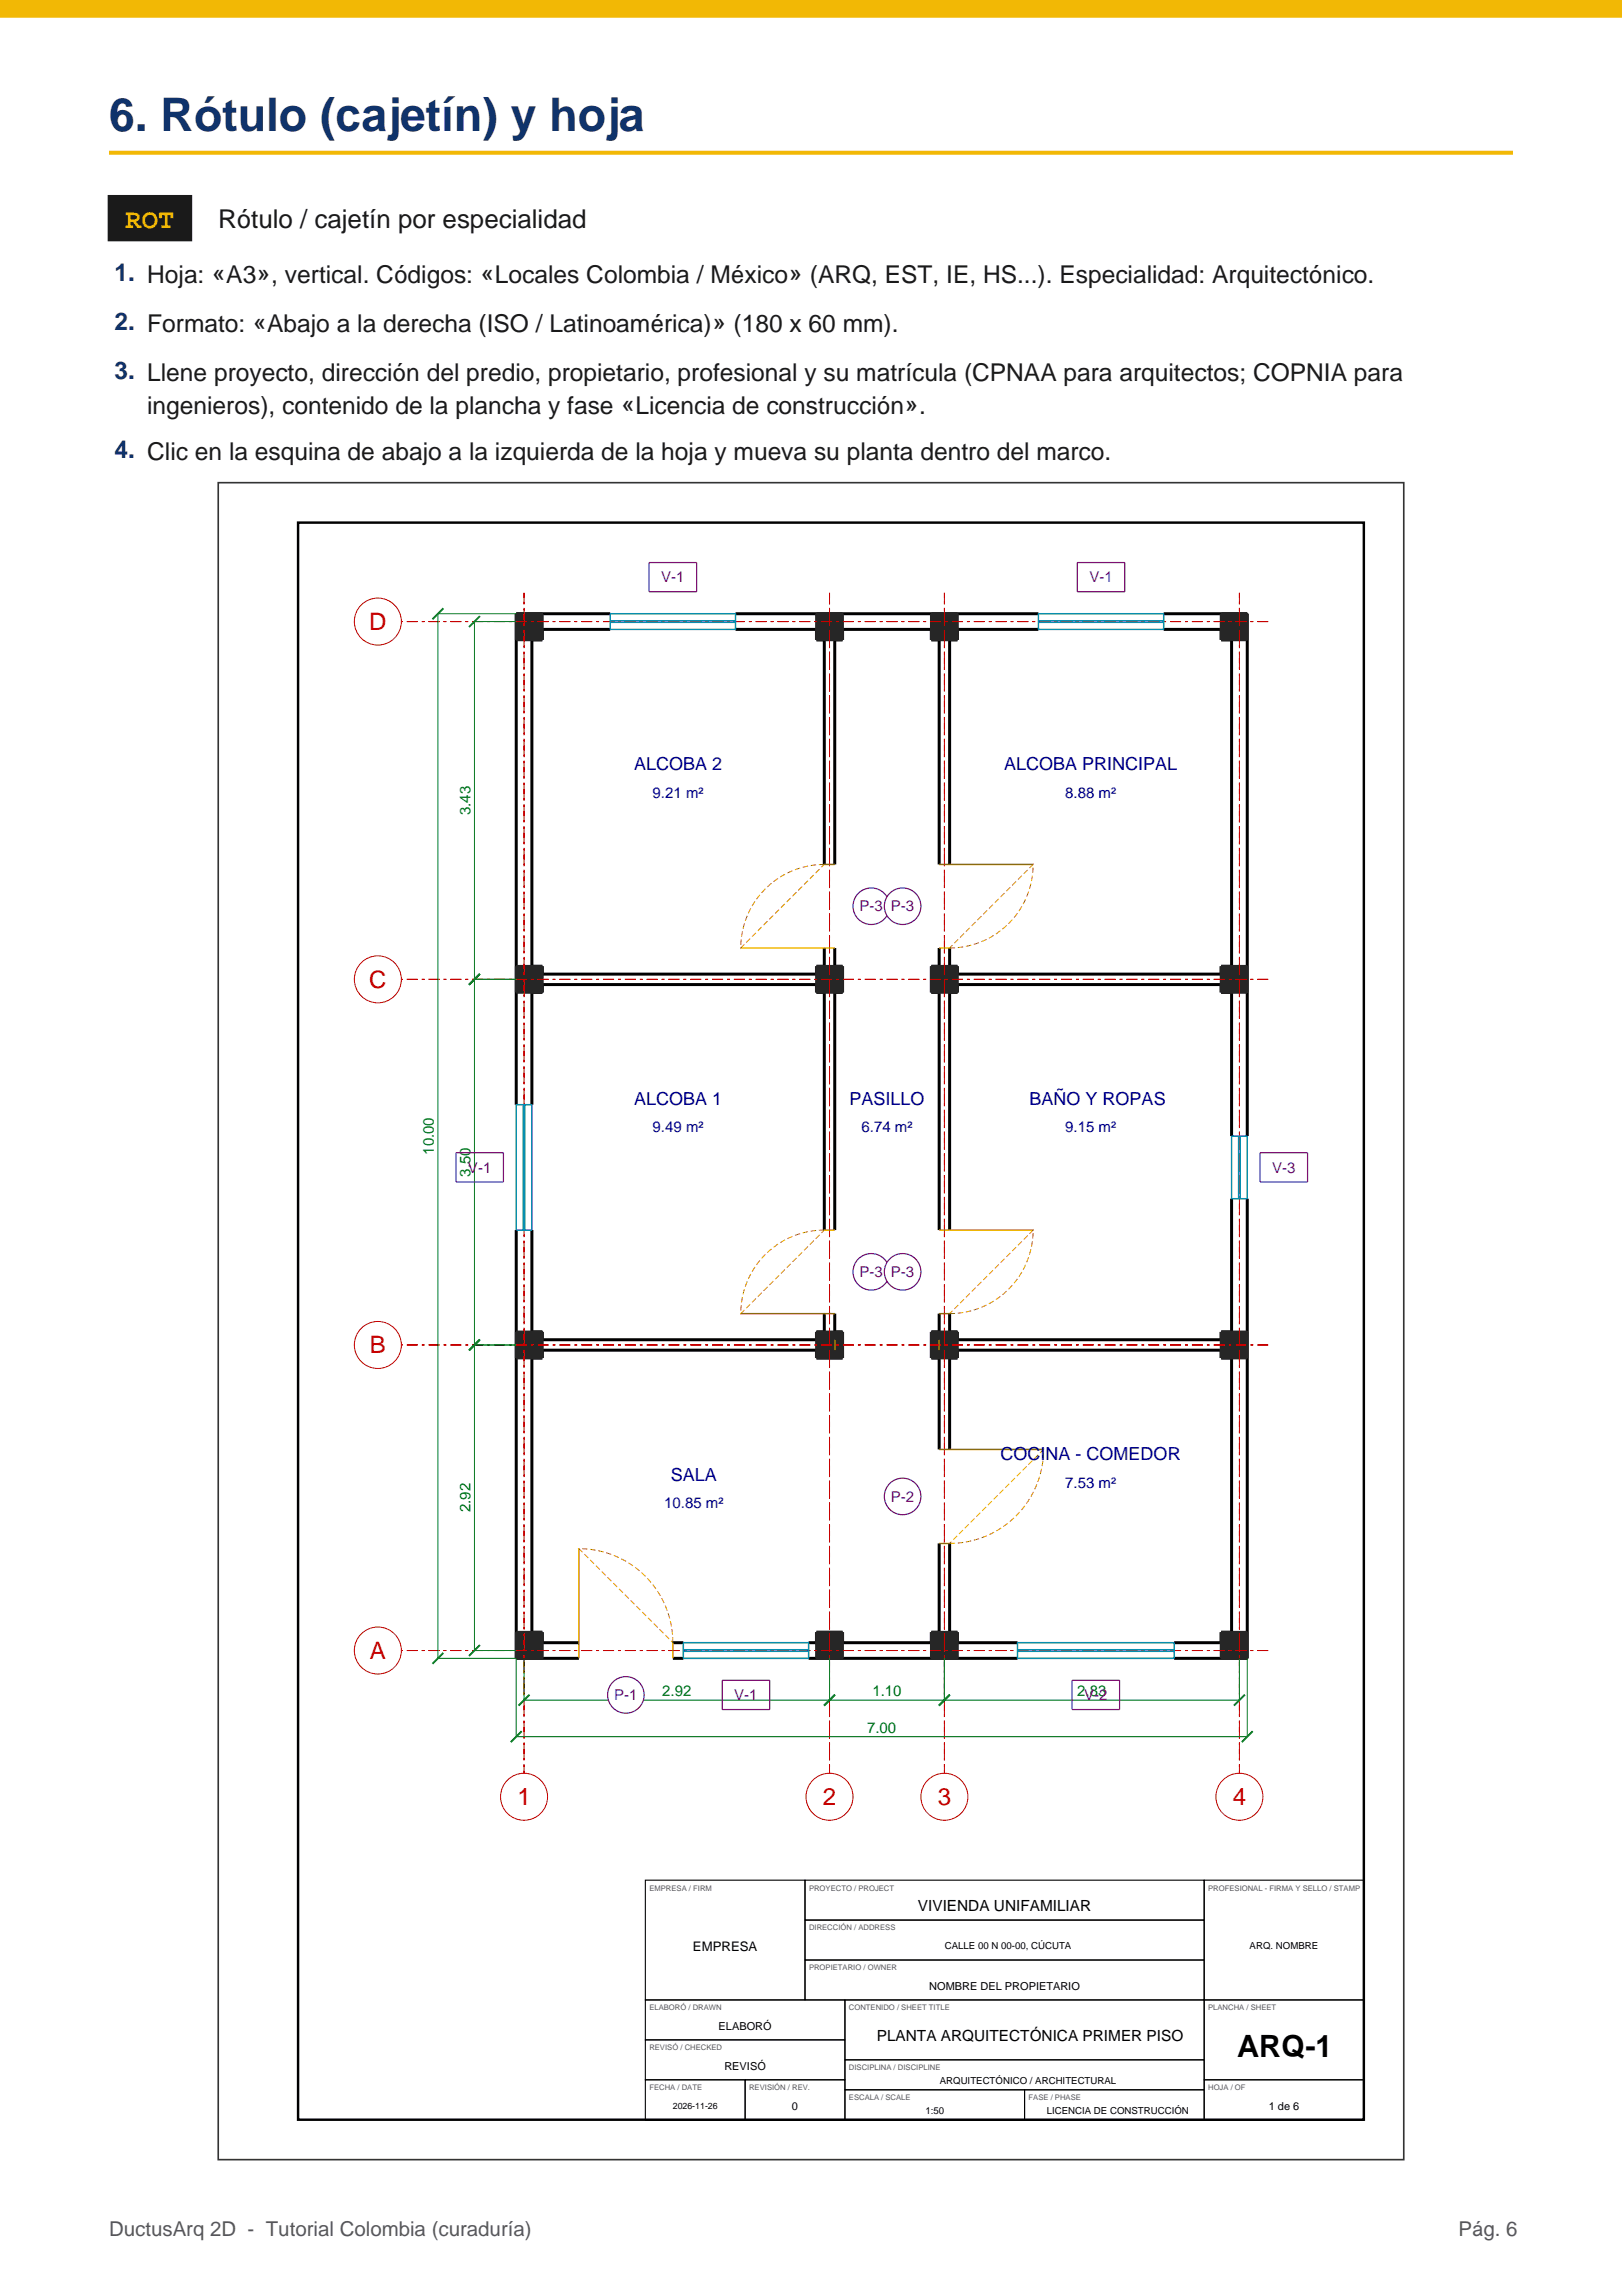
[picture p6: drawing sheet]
<svg xmlns="http://www.w3.org/2000/svg" width="210mm" height="297mm" viewBox="0 0 210 297" stroke-linecap="round" stroke-linejoin="round" font-family="sans-serif">
<defs><g id="words">
<text font-size="6" fill="#0f336b" x="14.1" y="16.9">6. Rótulo (cajetín) y hoja</text>
<text font-size="4" x="160.1" y="266.1">ARQ-1</text>
<text font-size="3.5" fill="#f2b805" x="16.2" y="29.5">ROT</text>
<text font-size="3.4" fill="#1a1a1a" x="28.2" y="29.5">Rótulo / cajetín por especialidad</text>
<g font-size="3.2" fill="#0f336b">
<text x="14.8" y="36.3">1. Hoja: «A3», vertical. Códigos: «Locales Colombia / México» (ARQ, EST, IE, HS...). Especialidad: Arquitectónico.</text>
<text x="14.8" y="42.7">2. Formato: «Abajo a la derecha (ISO / Latinoamérica)» (180 x 60 mm).</text>
<text x="14.8" y="49">3. Llene proyecto, dirección del predio, propietario, profesional y su matrícula (CPNAA para arquitectos; COPNIA para</text>
<text x="14.8" y="59.3">4. Clic en la esquina de abajo a la izquierda de la hoja y mueva su planta dentro del marco.</text>
</g>
<text font-size="3.2" fill="#1a1a1a" x="19" y="53.5">ingenieros), contenido de la plancha y fase «Licencia de construcción».</text>
<g font-size="3.1" fill="#c70000">
<text x="47.8" y="81.5">D</text>
<text x="47.8" y="127.8">C</text>
<text x="47.9" y="175.1">B</text>
<text x="47.9" y="214.6">A</text>
<text x="67" y="233.5">1</text>
<text x="106.5" y="233.5">2</text>
<text x="121.4" y="233.5">3</text>
<text x="159.5" y="233.5">4</text>
</g>
<g font-size="2.6" fill="#595959">
<text x="14.1" y="289.3">DuctusArq 2D - Tutorial Colombia (curaduría)</text>
<text x="188.7" y="289.3">Pág. 6</text>
</g>
<g font-size="2.3" fill="#00008c">
<text x="82.1" y="99.7">ALCOBA 2</text>
<text x="129.9" y="99.7">ALCOBA PRINCIPAL</text>
<text x="82.1" y="142.9">ALCOBA 1</text>
<text x="109.9" y="142.9">PASILLO</text>
<text x="133.2" y="142.9">BAÑO Y ROPAS</text>
<text x="86.8" y="191.6">SALA</text>
<text x="129.5" y="188.9">COCINA - COMEDOR</text>
</g>
<g font-size="2">
<text x="118.8" y="247.3">VIVIENDA UNIFAMILIAR</text>
<text x="113.5" y="264.1">PLANTA ARQUITECTÓNICA PRIMER PISO</text>
</g>
<g font-size="1.9" fill="#73009e">
<text x="85.6" y="75.3">V-1</text>
<text x="141" y="75.3">V-1</text>
<text x="111.2" y="117.9">P-3 P-3</text>
<text x="60.6" y="151.7">V-1</text>
<text x="164.6" y="151.7">V-3</text>
<text x="111.2" y="165.2">P-3 P-3</text>
<text x="115.3" y="194.3">P-2</text>
<text x="79.5" y="220">P-1</text>
<text x="95" y="220">V-1</text>
<text x="140.3" y="220">V-2</text>
</g>
<g font-size="1.9" fill="#008000">
<text x="60.9" y="105.4" transform="rotate(-90 60.9 105.4)">3.43</text>
<text x="56.1" y="149.4" transform="rotate(-90 56.1 149.4)">10.00</text>
<text x="60.9" y="152.2" transform="rotate(-90 60.9 152.2)">3.50</text>
<text x="60.9" y="195.7" transform="rotate(-90 60.9 195.7)">2.92</text>
<text x="85.7" y="219.4">2.92</text>
<text x="112.9" y="219.4">1.10</text>
<text x="139.4" y="219.4">2.83</text>
<text x="112.2" y="224.2">7.00</text>
</g>
<g font-size="1.9" fill="#00008c">
<text x="84.5" y="103.3">9.21 m²</text>
<text x="137.8" y="103.3">8.88 m²</text>
<text x="84.5" y="146.5">9.49 m²</text>
<text x="111.5" y="146.5">6.74 m²</text>
<text x="137.8" y="146.5">9.15 m²</text>
<text x="85.9" y="195.2">10.85 m²</text>
<text x="137.8" y="192.4">7.53 m²</text>
</g>
<text font-size="1.7" x="89.7" y="252.4">EMPRESA</text>
<g font-size="1.4">
<text x="120.3" y="257.4">NOMBRE DEL PROPIETARIO</text>
<text x="93" y="262.6">ELABORÓ</text>
<text x="93.7" y="267.8">REVISÓ</text>
<text x="102.5" y="272.9">0</text>
<text x="164.2" y="272.9">1 de 6</text>
</g>
<g font-size="1.3">
<text x="122.3" y="252.2">CALLE 00 N 00-00, CÚCUTA</text>
<text x="161.7" y="252.2">ARQ. NOMBRE</text>
<text x="121.6" y="269.6">ARQUITECTÓNICO / ARCHITECTURAL</text>
<text x="119.7" y="273.5">1:50</text>
<text x="135.5" y="273.5">LICENCIA DE CONSTRUCCIÓN</text>
</g>
<text font-size="1.1" x="87.1" y="272.8">2026-11-26</text>
<g font-size="1" fill="#595959">
<text x="84" y="244.6">EMPRESA / FIRM</text>
<text x="104.7" y="244.6">PROYECTO / PROJECT</text>
<text x="156.3" y="244.6">PROFESIONAL - FIRMA Y SELLO / STAMP</text>
<text x="104.7" y="249.7">DIRECCIÓN / ADDRESS</text>
<text x="104.7" y="254.9">PROPIETARIO / OWNER</text>
<text x="84" y="260.1">ELABORÓ / DRAWN</text>
<text x="109.9" y="260.1">CONTENIDO / SHEET TITLE</text>
<text x="156.3" y="260.1">PLANCHA / SHEET</text>
<text x="84" y="265.2">REVISÓ / CHECKED</text>
<text x="109.9" y="267.8">DISCIPLINA / DISCIPLINE</text>
<text x="84" y="270.4">FECHA / DATE</text>
<text x="96.9" y="270.4">REVISIÓN / REV.</text>
<text x="109.9" y="271.7">ESCALA / SCALE</text>
<text x="133.1" y="271.7">FASE / PHASE</text>
<text x="156.3" y="270.4">HOJA / OF</text>
</g>
</g></defs>
<path d="M0 0h209.9v2.1h-209.9z" fill="#f2b805" stroke="#f2b805" stroke-width=".35"/>
<path d="M14.1 19.8h181.7" fill="none" stroke="#f2b805" stroke-width=".53"/>
<path d="M14.1 25.4h10.6v5.6h-10.6z" fill="#1a1a1a" stroke="#1a1a1a" stroke-width=".35"/>
<path d="M28.2 62.4h153.5v217h-153.5z" fill="#fff" stroke="#333" stroke-width=".21"/>
<path d="M38.6 67.6h137.9v206.6h-137.9z" fill="none" stroke="#000" stroke-width=".32"/>
<g fill="none" stroke="#000" stroke-width=".14">
<path d="M83.5 258.7h25.8v5.2h-25.8zM83.5 243.2h20.7v15.5h-20.7zM104.2 243.2h51.6v5.2h-51.6zM104.2 248.4h51.6v5.2h-51.6zM104.2 253.6h51.6v5.1h-51.6zM109.3 258.7h46.5v7.8h-46.5zM155.8 258.7h20.7v10.4h-20.7zM155.8 243.2h20.7v15.5h-20.7zM83.5 263.9h25.8v5.2h-25.8zM83.5 269.1h12.9v5.1h-12.9zM96.4 269.1h12.9v5.1h-12.9zM109.3 266.5h46.5v3.9h-46.5z"/>
<path d="M109.3 270.4h23.3v3.8h-23.3zM132.6 270.4h23.2v3.8h-23.2zM155.8 269.1h20.7v5.1h-20.7z"/>
</g>
<g fill="none" stroke="#000" stroke-width=".39">
<path d="M66.8 79.4h12.2zM66.8 79.4v63.5zM95.2 79.4h39.2zM150.6 79.4h10.8zM161.4 79.4v67.6zM68.8 82.8h1.4zM68.8 82.8v42.2zM70.2 81.4h8.8zM70.2 81.4v1.4zM95.2 81.4h10.5zM105.7 82.8h1zM105.7 81.4v1.4z"/>
<path d="M106.7 82.8v29zM108 82.8h1zM108 82.8v29zM109 81.4h11.5zM109 81.4v1.4zM120.5 82.8h1zM120.5 81.4v1.4zM121.5 82.8v29zM122.9 82.8h1zM122.9 82.8v29zM123.9 81.4h10.5zM123.9 81.4v1.4z"/>
<path d="M150.6 81.4h7.4zM158 82.8h1.4zM158 81.4v1.4zM159.4 82.8v42.2zM68.8 128.4h1.4zM68.8 125h1.4zM68.8 128.4v14.5zM70.2 127.4h35.5zM70.2 126h35.5zM70.2 127.4v1zM70.2 125v1zM105.7 128.4h1z"/>
<path d="M105.7 125h1zM105.7 127.4v1zM105.7 125v1zM106.7 128.4v30.7zM106.7 122.6v2.4zM108 128.4h1zM108 125h1zM108 128.4v30.7zM108 122.6v2.4zM109 125v3.4zM120.5 128.4h1zM120.5 125h1z"/>
<path d="M120.5 125v3.4zM121.5 128.4v30.7zM121.5 122.6v2.4zM122.9 128.4h1zM122.9 125h1zM122.9 128.4v30.7zM122.9 122.6v2.4zM123.9 127.4h34.1zM123.9 126h34.1zM123.9 127.4v1zM123.9 125v1zM158 128.4h1.4z"/>
<path d="M158 125h1.4zM158 127.4v1zM158 125v1zM159.4 128.4v18.6zM66.8 159.1v55.4zM68.8 159.1v13.2zM159.4 155.1v17.2zM161.4 155.1v59.4zM68.8 175.7h1.4zM68.8 172.3h1.4zM68.8 175.7v35.5zM70.2 174.7h35.5z"/>
<path d="M70.2 173.3h35.5zM70.2 174.7v1zM70.2 172.3v1zM105.7 175.7h3.3zM105.7 172.3h1zM105.7 174.7v1zM105.7 172.3v1zM106.7 169.9v2.4zM108 172.3h1zM108 169.9v2.4zM109 172.3v3.4zM120.5 175.7h1z"/>
<path d="M120.5 172.3h1zM120.5 172.3v3.4zM121.5 175.7v11.8zM121.5 169.9v2.4zM122.9 175.7h1zM122.9 172.3h1zM122.9 175.7v11.8zM122.9 169.9v2.4zM123.9 174.7h34.1zM123.9 173.3h34.1zM123.9 174.7v1zM123.9 172.3v1z"/>
<path d="M158 175.7h1.4zM158 172.3h1.4zM158 174.7v1zM158 172.3v1zM159.4 175.7v35.5zM121.5 199.7v11.5zM122.9 199.7v11.5zM66.8 214.5h8.1zM68.8 211.2h1.4zM70.2 212.5h4.7zM70.2 211.2v1.3zM87.1 214.5h1.3z"/>
<path d="M87.1 212.5h1.3zM104.6 214.5h27.1zM104.6 212.5h1.1zM105.7 211.2h3.3zM105.7 211.2v1.3zM109 212.5h11.5zM109 211.2v1.3zM120.5 211.2h1zM120.5 211.2v1.3zM122.9 211.2h1zM123.9 212.5h7.8zM123.9 211.2v1.3z"/>
<path d="M151.9 214.5h9.5zM151.9 212.5h6.1zM158 211.2h1.4zM158 211.2v1.3z"/>
</g>
<path d="M66.8 211.2h3.4v3.3h-3.4z" fill="#262626"/>
<path d="M66.8 214.5h3.4zM66.8 211.2h3.4zM66.8 211.2v3.3zM70.2 211.2v3.3z" fill="none" stroke="#262626" stroke-width=".35"/>
<path d="M66.8 172.3h3.4v3.4h-3.4z" fill="#262626"/>
<path d="M66.8 175.7h3.4zM66.8 172.3h3.4zM66.8 172.3v3.4zM70.2 172.3v3.4z" fill="none" stroke="#262626" stroke-width=".35"/>
<path d="M66.8 125h3.4v3.4h-3.4z" fill="#262626"/>
<path d="M66.8 128.4h3.4zM66.8 125h3.4zM66.8 125v3.4zM70.2 125v3.4z" fill="none" stroke="#262626" stroke-width=".35"/>
<path d="M66.8 79.4h3.4v3.4h-3.4z" fill="#262626"/>
<path d="M66.8 79.4h3.4zM66.8 79.4v3.4zM70.2 79.4v3.4zM66.8 82.8h3.4z" fill="none" stroke="#262626" stroke-width=".35"/>
<path d="M105.7 211.2h3.3v3.3h-3.3z" fill="#262626"/>
<path d="M105.7 214.5h3.3zM105.7 211.2h3.3zM105.7 211.2v3.3zM109 211.2v3.3z" fill="none" stroke="#262626" stroke-width=".35"/>
<path d="M105.7 172.3h3.3v3.4h-3.3z" fill="#262626"/>
<path d="M105.7 175.7h3.3zM105.7 172.3h3.3zM105.7 172.3v3.4zM109 172.3v3.4z" fill="none" stroke="#262626" stroke-width=".35"/>
<path d="M105.7 125h3.3v3.4h-3.3z" fill="#262626"/>
<path d="M105.7 128.4h3.3zM105.7 125h3.3zM105.7 125v3.4zM109 125v3.4z" fill="none" stroke="#262626" stroke-width=".35"/>
<path d="M105.7 79.4h3.3v3.4h-3.3z" fill="#262626"/>
<path d="M105.7 79.4h3.3zM105.7 79.4v3.4zM109 79.4v3.4zM105.7 82.8h3.3z" fill="none" stroke="#262626" stroke-width=".35"/>
<path d="M120.5 211.2h3.4v3.3h-3.4z" fill="#262626"/>
<path d="M120.5 214.5h3.4zM120.5 211.2h3.4zM120.5 211.2v3.3zM123.9 211.2v3.3z" fill="none" stroke="#262626" stroke-width=".35"/>
<path d="M120.5 172.3h3.4v3.4h-3.4z" fill="#262626"/>
<path d="M120.5 175.7h3.4zM120.5 172.3h3.4zM120.5 172.3v3.4zM123.9 172.3v3.4z" fill="none" stroke="#262626" stroke-width=".35"/>
<path d="M120.5 125h3.4v3.4h-3.4z" fill="#262626"/>
<path d="M120.5 128.4h3.4zM120.5 125h3.4zM120.5 125v3.4zM123.9 125v3.4z" fill="none" stroke="#262626" stroke-width=".35"/>
<path d="M120.5 79.4h3.4v3.4h-3.4z" fill="#262626"/>
<path d="M120.5 79.4h3.4zM120.5 79.4v3.4zM123.9 79.4v3.4zM120.5 82.8h3.4z" fill="none" stroke="#262626" stroke-width=".35"/>
<path d="M158 211.2h3.4v3.3h-3.4z" fill="#262626"/>
<path d="M158 214.5h3.4zM158 211.2h3.4zM158 211.2v3.3zM161.4 211.2v3.3z" fill="none" stroke="#262626" stroke-width=".35"/>
<path d="M158 172.3h3.4v3.4h-3.4z" fill="#262626"/>
<path d="M158 175.7h3.4zM158 172.3h3.4zM158 172.3v3.4zM161.4 172.3v3.4z" fill="none" stroke="#262626" stroke-width=".35"/>
<path d="M158 125h3.4v3.4h-3.4z" fill="#262626"/>
<path d="M158 128.4h3.4zM158 125h3.4zM158 125v3.4zM161.4 125v3.4z" fill="none" stroke="#262626" stroke-width=".35"/>
<path d="M158 79.4h3.4v3.4h-3.4z" fill="#262626"/>
<path d="M158 79.4h3.4zM158 79.4v3.4zM161.4 79.4v3.4zM158 82.8h3.4z" fill="none" stroke="#262626" stroke-width=".35"/>
<path d="M67.8 76.7v152.7z" fill="none" stroke="#c70000" stroke-width=".13" stroke-dasharray="1.4 .5 .4 .5" stroke-linecap="butt"/>
<circle cx="67.8" cy="232.5" r="3" fill="#fff" stroke="#c70000" stroke-width=".13"/>
<path d="M107.3 76.7v152.7z" fill="none" stroke="#c70000" stroke-width=".13" stroke-dasharray="1.4 .5 .4 .5" stroke-linecap="butt"/>
<circle cx="107.3" cy="232.5" r="3" fill="#fff" stroke="#c70000" stroke-width=".13"/>
<path d="M122.2 76.7v152.7z" fill="none" stroke="#c70000" stroke-width=".13" stroke-dasharray="1.4 .5 .4 .5" stroke-linecap="butt"/>
<circle cx="122.2" cy="232.5" r="3" fill="#fff" stroke="#c70000" stroke-width=".13"/>
<path d="M160.4 76.7v152.7z" fill="none" stroke="#c70000" stroke-width=".13" stroke-dasharray="1.4 .5 .4 .5" stroke-linecap="butt"/>
<circle cx="160.4" cy="232.5" r="3" fill="#fff" stroke="#c70000" stroke-width=".13"/>
<path d="M51.9 213.5h112.2z" fill="none" stroke="#c70000" stroke-width=".13" stroke-dasharray="1.4 .5 .4 .5" stroke-linecap="butt"/>
<circle cx="48.9" cy="213.5" r="3" fill="#fff" stroke="#c70000" stroke-width=".13"/>
<path d="M51.9 174h112.2z" fill="none" stroke="#c70000" stroke-width=".13" stroke-dasharray="1.4 .5 .4 .5" stroke-linecap="butt"/>
<circle cx="48.9" cy="174" r="3" fill="#fff" stroke="#c70000" stroke-width=".13"/>
<path d="M51.9 126.7h112.2z" fill="none" stroke="#c70000" stroke-width=".13" stroke-dasharray="1.4 .5 .4 .5" stroke-linecap="butt"/>
<circle cx="48.9" cy="126.7" r="3" fill="#fff" stroke="#c70000" stroke-width=".13"/>
<path d="M51.9 80.4h112.2z" fill="none" stroke="#c70000" stroke-width=".13" stroke-dasharray="1.4 .5 .4 .5" stroke-linecap="butt"/>
<circle cx="48.9" cy="80.4" r="3" fill="#fff" stroke="#c70000" stroke-width=".13"/>
<g fill="none" stroke="#008000" stroke-width=".13">
<path d="M56.7 79.4h10.1zM56.7 79.4v135.1zM61.4 80.4h5.4zM61.4 80.4v46.3zM61.4 126.7h5.4zM61.4 126.7v47.3zM61.4 174h5.4zM61.4 174v39.5zM56.7 214.5h10.1zM61.4 213.5h5.4zM66.8 214.5v10.2zM67.8 214.5v5.5z"/>
<path d="M67.8 220h39.5zM107.3 214.5v5.5zM107.3 220h14.9zM122.2 214.5v5.5zM122.2 220h38.2zM160.4 214.5v5.5zM161.4 214.5v10.2zM66.8 224.7h94.6z"/>
</g>
<path d="M57.4 78.7l-1.4 1.4zM60.7 81.1l1.4-1.4zM62.1 126l-1.4 1.4zM60.7 174.7l1.4-1.4zM56 215.3l1.4-1.5zM60.7 214.2l1.4-1.4zM122.9 219.2l-1.4 1.5zM66.1 225.4l1.4-1.4zM67.1 220.7l1.4-1.5zM106.6 220.7l1.5-1.5zM159.7 220.7l1.4-1.5zM160.7 225.4l1.4-1.4z" fill="none" stroke="#008000" stroke-width=".25"/>
<path d="M74.9 212.5v2zM74.9 200.4v12.1zM87.1 212.5v2z" fill="none" stroke="#bf8000" stroke-width=".19"/>
<path d="M74.9 200.4a12.2 12.2 0 0 1 12.2 12.1z" fill="none" stroke="#bf8000" stroke-width=".13" stroke-dasharray=".7 .4" stroke-linecap="butt"/>
<circle cx="81" cy="219.3" r="2.37" fill="#fff" stroke="#73009e" stroke-width=".16"/>
<path d="M121.5 199.7h1.4zM121.5 187.5h1.4zM122.9 187.5h12.2z" fill="none" stroke="#bf8000" stroke-width=".19"/>
<path d="M135.1 187.5a12.2 12.2 0 0 1-12.2 12.2z" fill="none" stroke="#bf8000" stroke-width=".13" stroke-dasharray=".7 .4" stroke-linecap="butt"/>
<circle cx="116.8" cy="193.6" r="2.37" fill="#fff" stroke="#73009e" stroke-width=".16"/>
<path d="M106.7 159.1h1.3zM95.9 169.9h10.8zM106.7 169.9h1.3z" fill="none" stroke="#bf8000" stroke-width=".19"/>
<path d="M99 162.3a10.8 10.8 0 0 1 7.7-3.2l-10.8 10.8a10.8 10.8 0 0 1 3.1-7.6z" fill="none" stroke="#bf8000" stroke-width=".13" stroke-dasharray=".7 .4" stroke-linecap="butt"/>
<circle cx="112.8" cy="164.5" r="2.37" fill="#fff" stroke="#73009e" stroke-width=".16"/>
<path d="M106.7 111.8h1.3zM95.9 122.6h10.8zM106.7 122.6h1.3z" fill="none" stroke="#bf8000" stroke-width=".19"/>
<path d="M99 115a10.8 10.8 0 0 1 7.7-3.2l-10.8 10.8a10.8 10.8 0 0 1 3.1-7.6z" fill="none" stroke="#bf8000" stroke-width=".13" stroke-dasharray=".7 .4" stroke-linecap="butt"/>
<circle cx="112.8" cy="117.2" r="2.37" fill="#fff" stroke="#73009e" stroke-width=".16"/>
<path d="M121.5 159.1h1.4zM122.9 159.1h10.8zM121.5 169.9h1.4z" fill="none" stroke="#bf8000" stroke-width=".19"/>
<path d="M122.9 169.9l10.8-10.8a10.8 10.8 0 0 1-10.8 10.8z" fill="none" stroke="#bf8000" stroke-width=".13" stroke-dasharray=".7 .4" stroke-linecap="butt"/>
<circle cx="116.8" cy="164.5" r="2.37" fill="#fff" stroke="#73009e" stroke-width=".16"/>
<path d="M121.5 111.8h1.4zM122.9 111.8h10.8zM121.5 122.6h1.4z" fill="none" stroke="#bf8000" stroke-width=".19"/>
<path d="M133.7 111.8a10.8 10.8 0 0 1-10.8 10.8z" fill="none" stroke="#bf8000" stroke-width=".13" stroke-dasharray=".7 .4" stroke-linecap="butt"/>
<circle cx="116.8" cy="117.2" r="2.37" fill="#fff" stroke="#73009e" stroke-width=".16"/>
<g fill="none" stroke="#008cbf" stroke-width=".19">
<path d="M79 79.4v2zM79 79.4h16.2zM95.2 79.4v2zM134.4 79.4v2zM134.4 79.4h16.2zM150.6 79.4v2zM79 81.4h16.2zM79 80.3h16.2zM79 80.5h16.2zM134.4 81.4h16.2zM134.4 80.3h16.2zM134.4 80.5h16.2z"/>
<path d="M66.8 159.1h2zM66.8 142.9h2zM66.8 142.9v16.2zM67.7 142.9v16.2zM67.9 142.9v16.2zM68.8 142.9v16.2zM159.4 155.1h2zM159.4 147h2zM159.4 147v8.1zM160.3 147v8.1zM160.5 147v8.1zM161.4 147v8.1z"/>
<path d="M88.4 212.5v2zM88.4 214.5h16.2zM88.4 212.5h16.2zM88.4 213.6h16.2zM88.4 213.4h16.2zM104.6 212.5v2zM131.7 212.5v2zM131.7 214.5h20.2zM131.7 212.5h20.2zM131.7 213.6h20.2zM131.7 213.4h20.2zM151.9 212.5v2z"/>
</g>
<g fill="none" stroke="#73009e" stroke-width=".16">
<path d="M84 76.6h6.2zM84 72.8h6.2zM84 72.8v3.8zM90.2 72.8v3.8zM139.4 76.6h6.2zM139.4 72.8h6.2zM139.4 72.8v3.8zM145.6 72.8v3.8zM59 152.9h6.1zM59 149.1h6.1zM59 149.1v3.8zM65.1 149.1v3.8z"/>
<path d="M163.1 152.9h6.1zM163.1 149.1h6.1zM163.1 149.1v3.8zM169.2 149.1v3.8zM93.5 217.4h6.1zM93.5 217.4v3.8zM99.6 217.4v3.8zM138.7 217.4h6.2zM138.7 217.4v3.8zM144.9 217.4v3.8zM93.5 221.2h6.1zM138.7 221.2h6.2z"/>
</g>
<path d="M108 173.3v1.4zM121.5 173.3v1.4z" fill="none" stroke="#bf8000" stroke-width=".19"/>
<use href="#words"/>
</svg>
